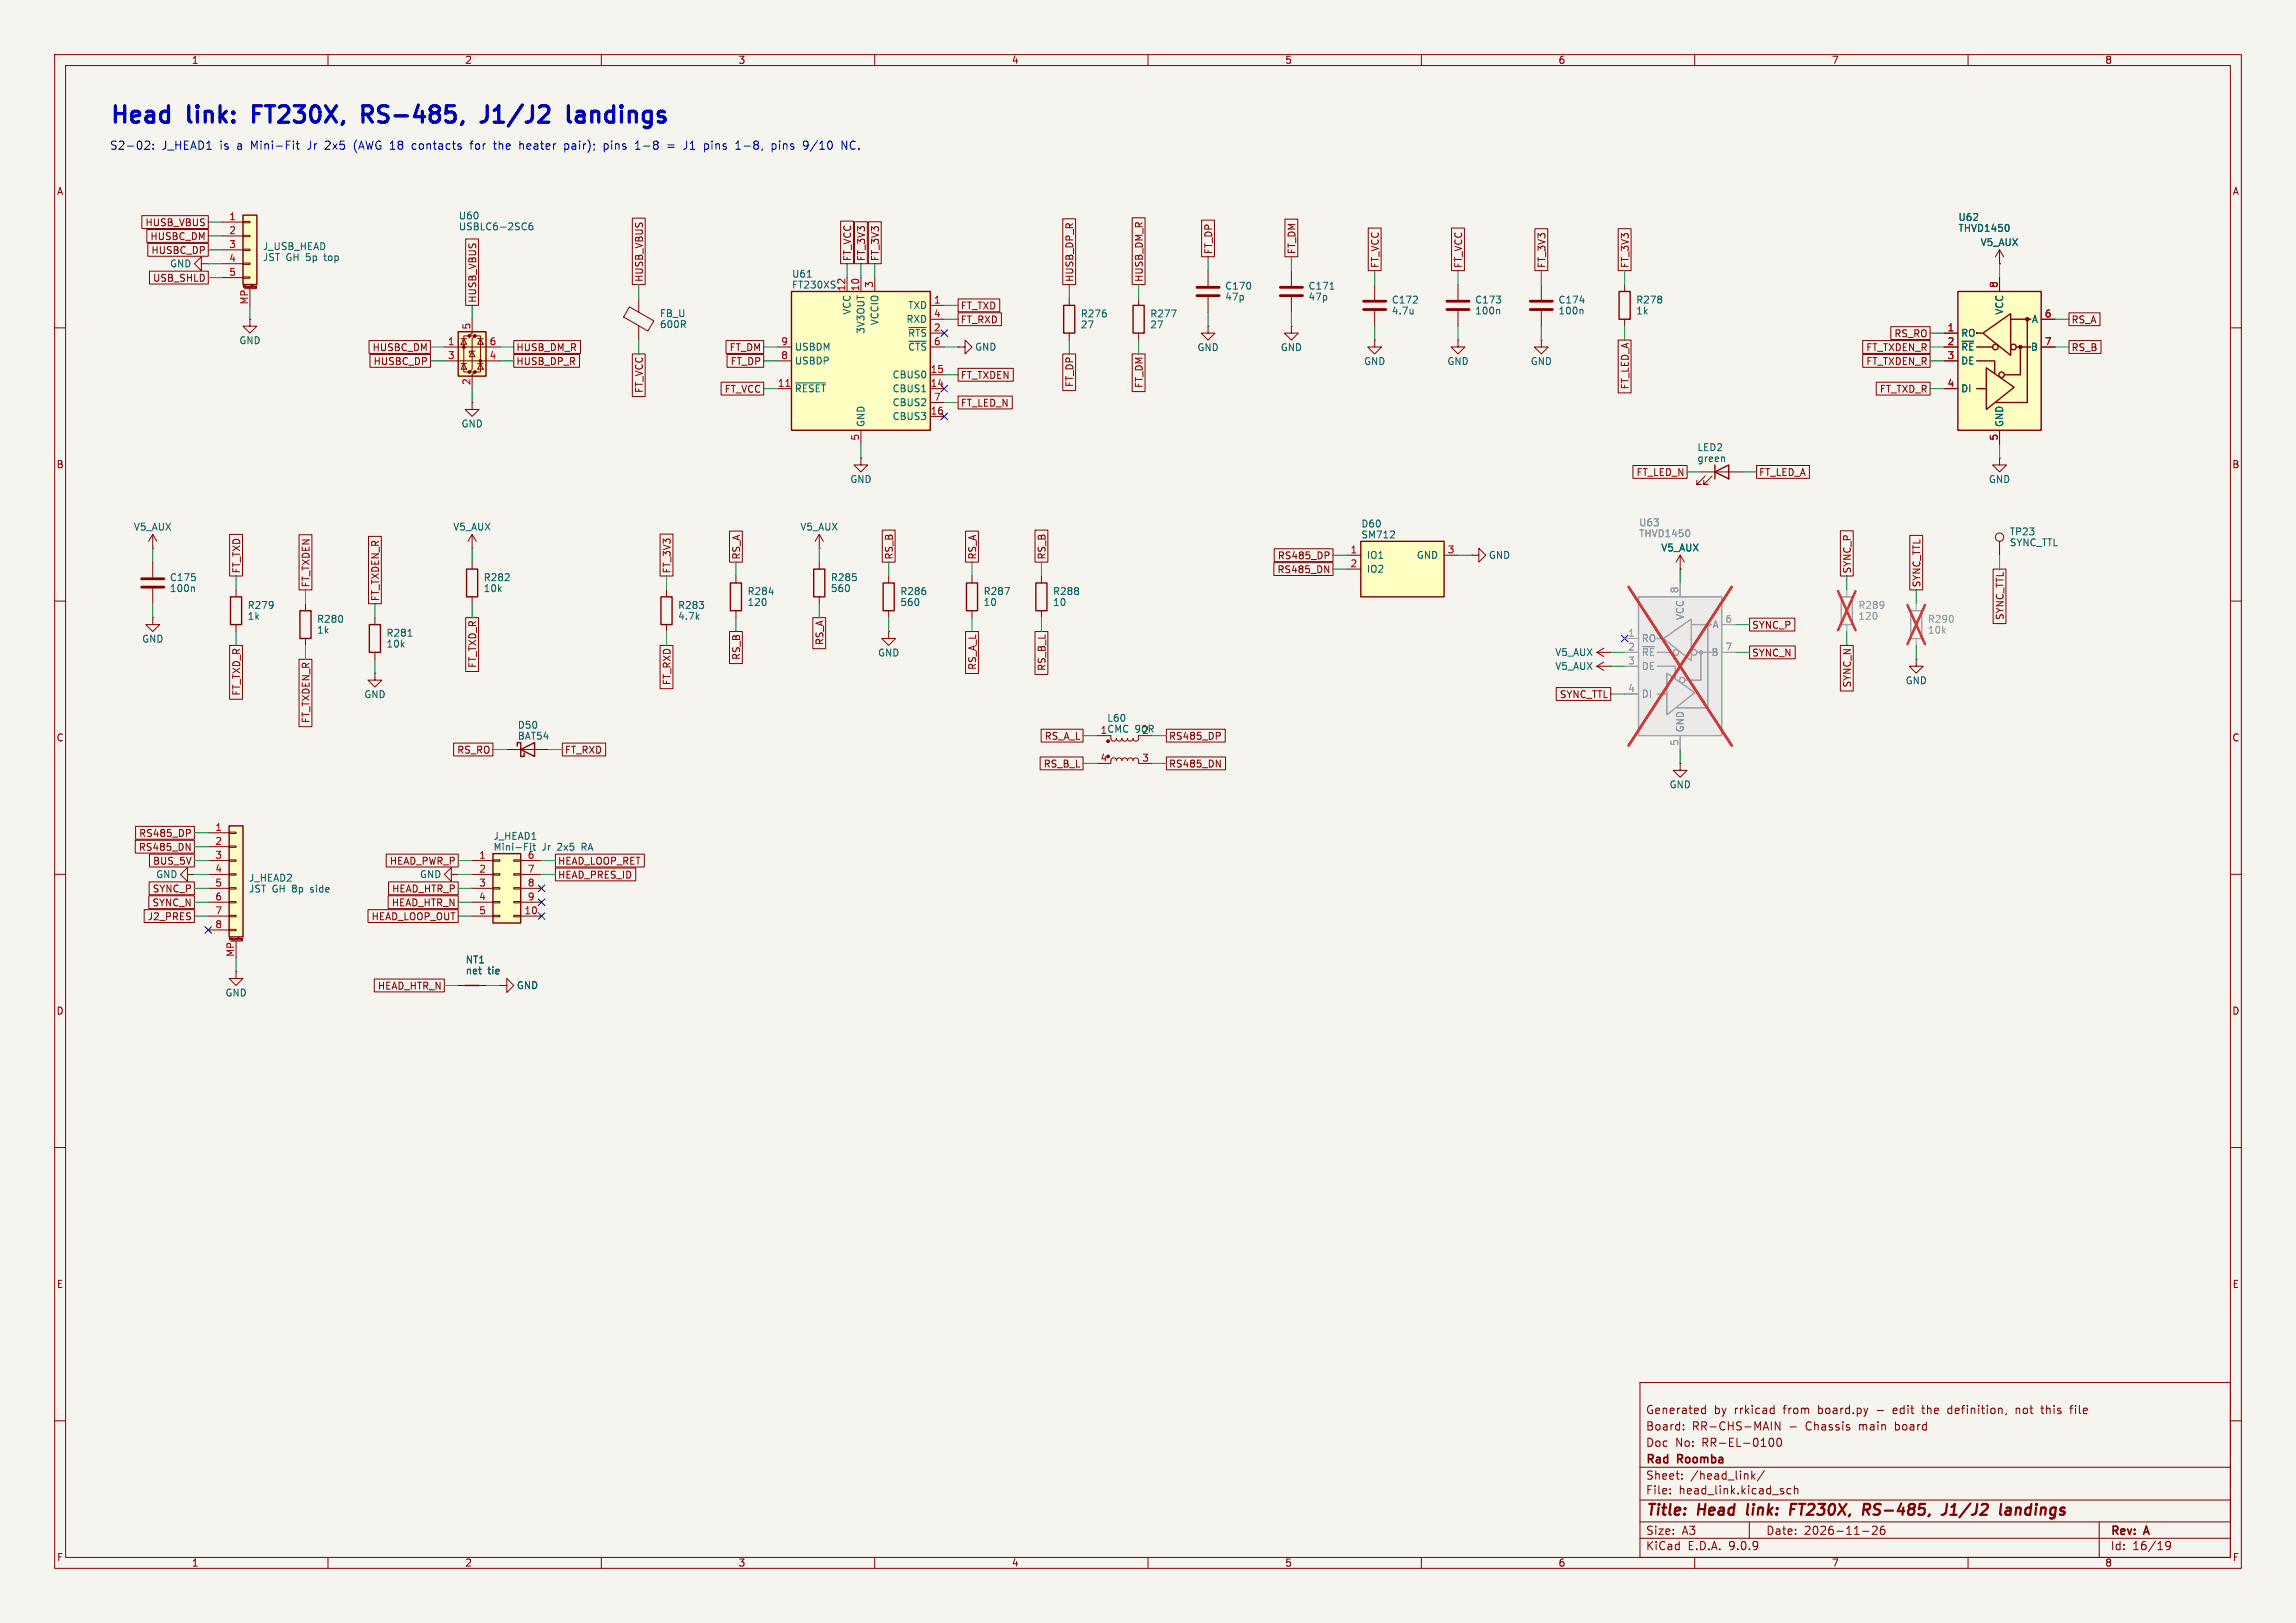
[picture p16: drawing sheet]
<svg xmlns="http://www.w3.org/2000/svg" width="420mm" height="297mm" viewBox="0 0 420 297" stroke-linecap="round" stroke-linejoin="round" font-family="sans-serif">
<defs><g id="words">
<g font-size="4.2" fill="#0000c2">
<text x="20" y="22.8">Head</text>
<text x="34.6" y="22.8">link:</text>
<text x="47.7" y="22.8">FT230X,</text>
<text x="68.9" y="22.8">RS-485,</text>
<text x="91.9" y="22.8">J1/J2</text>
<text x="108.9" y="22.8">landings</text>
</g>
<g font-size="2.8" fill="#840000">
<text x="301" y="277.9">Title:</text>
<text x="310.6" y="277.9">Head</text>
<text x="320.4" y="277.9">link:</text>
<text x="329.1" y="277.9">FT230X,</text>
<text x="343.2" y="277.9">RS-485,</text>
<text x="358.6" y="277.9">J1/J2</text>
<text x="369.9" y="277.9">landings</text>
</g>
<g font-size="2.1" fill="#0000c2">
<text x="20" y="27.7">S2-02:</text>
<text x="29.6" y="27.7">J_HEAD1</text>
<text x="40.3" y="27.7">is</text>
<text x="43.5" y="27.7">a</text>
<text x="46.2" y="27.7">Mini-Fit</text>
<text x="56.7" y="27.7">Jr</text>
<text x="60.1" y="27.7">2x5</text>
<text x="65.5" y="27.7">(AWG 18</text>
<text x="76.4" y="27.7">contacts</text>
<text x="87.3" y="27.7">for</text>
<text x="91.7" y="27.7">the</text>
<text x="96.5" y="27.7">heater</text>
<text x="104.9" y="27.7">pair);</text>
<text x="112.3" y="27.7">pins</text>
<text x="118.2" y="27.7">1-8</text>
<text x="124.2" y="27.7">=</text>
<text x="127.4" y="27.7">J1</text>
<text x="131.3" y="27.7">pins</text>
<text x="137.2" y="27.7">1-8,</text>
<text x="143.9" y="27.7">pins</text>
<text x="149.9" y="27.7">9/10</text>
<text x="157" y="27.7">NC.</text>
</g>
<g font-size="2.1" fill="#840000">
<text x="301" y="262">Board:</text>
<text x="301" y="259">Generated</text>
<text x="309.5" y="262">RR-CHS-MAIN</text>
<text x="313.5" y="259">by</text>
<text x="317.3" y="259">rrkicad</text>
<text x="326.4" y="259">from</text>
<text x="327.3" y="262">-</text>
<text x="330.5" y="262">Chassis</text>
<text x="332.8" y="259">board.py</text>
<text x="340.3" y="262">main</text>
<text x="346.9" y="259">edit</text>
<text x="347.1" y="262">board</text>
<text x="352.4" y="259">the</text>
<text x="357.2" y="259">definition,</text>
<text x="369.8" y="259">not</text>
<text x="374.6" y="259">this</text>
<text x="380.1" y="259">file</text>
<text x="301" y="268.2">Rad</text>
<text x="301" y="265">Doc</text>
<text x="306.4" y="265">No:</text>
<text x="306.9" y="268.2">Roomba</text>
<text x="311.4" y="265">RR-EL-0100</text>
<text x="301" y="273.7">File:</text>
<text x="301" y="271">Sheet:</text>
<text x="307.1" y="273.7">head_link.kicad_sch</text>
<text x="309.2" y="271">/head_link/</text>
<text x="301" y="281.1">Size:</text>
<text x="307.6" y="281.1">A3</text>
<text x="323" y="281.1">Date:</text>
<text x="330" y="281.1">2026-11-26</text>
<text x="386" y="281.3">Rev:</text>
<text x="392.4" y="281.3">A</text>
<text x="301" y="283.9">KiCad</text>
<text x="308.7" y="283.9">E.D.A.</text>
<text x="316.3" y="283.9">9.0.9</text>
<text x="386" y="283.9">Id:</text>
<text x="390.1" y="283.9">16/19</text>
</g>
<g font-size="1.8" fill="#840000">
<text x="35" y="11.9">1</text>
<text x="85" y="11.9">2</text>
<text x="135" y="11.9">3</text>
<text x="185" y="11.9">4</text>
<text x="235" y="11.9">5</text>
<text x="285" y="11.9">6</text>
<text x="335" y="11.9">7</text>
<text x="385" y="11.9">8</text>
<text x="10.3" y="35.9">A</text>
<text x="408.3" y="35.9">A</text>
<text x="26.5" y="41.6">HUSB_VBUS</text>
<text x="27.4" y="44.1">HUSBC_DM</text>
<text x="27.6" y="46.7">HUSBC_DP</text>
<text x="155.9" y="47.9" transform="rotate(-90 155.9 47.9)">FT_VCC</text>
<text x="158.4" y="47.9" transform="rotate(-90 158.4 47.9)">FT_3V3</text>
<text x="161" y="47.9" transform="rotate(-90 161 47.9)">FT_3V3</text>
<text x="221.9" y="46.6" transform="rotate(-90 221.9 46.6)">FT_DP</text>
<text x="237.2" y="46.6" transform="rotate(-90 237.2 46.6)">FT_DM</text>
<text x="27.9" y="51.8">USB_SHLD</text>
<text x="117.8" y="51.7" transform="rotate(-90 117.8 51.7)">HUSB_VBUS</text>
<text x="196.5" y="51.7" transform="rotate(-90 196.5 51.7)">HUSB_DP_R</text>
<text x="209.2" y="51.7" transform="rotate(-90 209.2 51.7)">HUSB_DM_R</text>
<text x="252.4" y="49.1" transform="rotate(-90 252.4 49.1)">FT_VCC</text>
<text x="267.7" y="49.1" transform="rotate(-90 267.7 49.1)">FT_VCC</text>
<text x="282.9" y="49.1" transform="rotate(-90 282.9 49.1)">FT_3V3</text>
<text x="298.1" y="49.1" transform="rotate(-90 298.1 49.1)">FT_3V3</text>
<text x="87.3" y="55.5" transform="rotate(-90 87.3 55.5)">HUSB_VBUS</text>
<text x="175.6" y="59.4">FT_RXD</text>
<text x="175.6" y="56.8">FT_TXD</text>
<text x="378.8" y="59.4">RS_A</text>
<text x="68.1" y="64.5">HUSBC_DM</text>
<text x="94.4" y="64.5">HUSB_DM_R</text>
<text x="133.4" y="64.5">FT_DM</text>
<text x="341.3" y="64.5">FT_TXDEN_R</text>
<text x="346.4" y="61.9">RS_RO</text>
<text x="378.8" y="64.5">RS_B</text>
<text x="68.2" y="67">HUSBC_DP</text>
<text x="94.4" y="67">HUSB_DP_R</text>
<text x="133.6" y="67">FT_DP</text>
<text x="175.6" y="69.5">FT_TXDEN</text>
<text x="196.5" y="70.9" transform="rotate(-90 196.5 70.9)">FT_DP</text>
<text x="209.2" y="71.1" transform="rotate(-90 209.2 71.1)">FT_DM</text>
<text x="298.1" y="71.3" transform="rotate(-90 298.1 71.3)">FT_LED_A</text>
<text x="341.3" y="67">FT_TXDEN_R</text>
<text x="117.8" y="72" transform="rotate(-90 117.8 72)">FT_VCC</text>
<text x="132.5" y="72.1">FT_VCC</text>
<text x="175.6" y="74.6">FT_LED_N</text>
<text x="343.8" y="72.1">FT_TXD_R</text>
<text x="10.3" y="85.9">B</text>
<text x="299.3" y="87.3">FT_LED_N</text>
<text x="321.7" y="87.3">FT_LED_A</text>
<text x="408.2" y="85.9">B</text>
<text x="44.1" y="105" transform="rotate(-90 44.1 105)">FT_TXD</text>
<text x="56.8" y="107.6" transform="rotate(-90 56.8 107.6)">FT_TXDEN</text>
<text x="122.9" y="105" transform="rotate(-90 122.9 105)">FT_3V3</text>
<text x="135.6" y="102.5" transform="rotate(-90 135.6 102.5)">RS_A</text>
<text x="163.5" y="102.5" transform="rotate(-90 163.5 102.5)">RS_B</text>
<text x="178.8" y="102.5" transform="rotate(-90 178.8 102.5)">RS_A</text>
<text x="191.5" y="102.5" transform="rotate(-90 191.5 102.5)">RS_B</text>
<text x="233.6" y="105.1">RS485_DN</text>
<text x="233.6" y="102.6">RS485_DP</text>
<text x="338.8" y="105" transform="rotate(-90 338.8 105)">SYNC_P</text>
<text x="351.5" y="107.6" transform="rotate(-90 351.5 107.6)">SYNC_TTL</text>
<text x="69.5" y="110.1" transform="rotate(-90 69.5 110.1)">FT_TXDEN_R</text>
<text x="366.7" y="113.6" transform="rotate(-90 366.7 113.6)">SYNC_TTL</text>
<text x="150.8" y="118.1" transform="rotate(-90 150.8 118.1)">RS_A</text>
<text x="320.4" y="115.3">SYNC_P</text>
<text x="87.3" y="122.3" transform="rotate(-90 87.3 122.3)">FT_TXD_R</text>
<text x="122.9" y="125.5" transform="rotate(-90 122.9 125.5)">FT_RXD</text>
<text x="135.6" y="120.9" transform="rotate(-90 135.6 120.9)">RS_B</text>
<text x="178.8" y="122.7" transform="rotate(-90 178.8 122.7)">RS_A_L</text>
<text x="191.5" y="122.9" transform="rotate(-90 191.5 122.9)">RS_B_L</text>
<text x="320.4" y="120.3">SYNC_N</text>
<text x="338.8" y="125.9" transform="rotate(-90 338.8 125.9)">SYNC_N</text>
<text x="44.1" y="127.4" transform="rotate(-90 44.1 127.4)">FT_TXD_R</text>
<text x="285.2" y="128">SYNC_TTL</text>
<text x="10.3" y="135.9">C</text>
<text x="56.8" y="132.4" transform="rotate(-90 56.8 132.4)">FT_TXDEN_R</text>
<text x="191" y="135.6">RS_A_L</text>
<text x="213.7" y="135.6">RS485_DP</text>
<text x="408.2" y="135.9">C</text>
<text x="83.5" y="138.1">RS_RO</text>
<text x="103.3" y="138.1">FT_RXD</text>
<text x="190.8" y="140.7">RS_B_L</text>
<text x="213.7" y="140.7">RS485_DN</text>
<text x="25.3" y="155.9">RS485_DN</text>
<text x="25.4" y="153.4">RS485_DP</text>
<text x="27.9" y="158.4">BUS_5V</text>
<text x="71.2" y="158.4">HEAD_PWR_P</text>
<text x="102" y="158.4">HEAD_LOOP_RET</text>
<text x="102" y="161">HEAD_PRES_ID</text>
<text x="27.8" y="166.1">SYNC_N</text>
<text x="27.8" y="163.5">SYNC_P</text>
<text x="71.6" y="166.1">HEAD_HTR_N</text>
<text x="71.6" y="163.5">HEAD_HTR_P</text>
<text x="26.9" y="168.6">J2_PRES</text>
<text x="67.9" y="168.6">HEAD_LOOP_OUT</text>
<text x="10.3" y="185.9">D</text>
<text x="69" y="181.3">HEAD_HTR_N</text>
<text x="408.2" y="185.9">D</text>
<text x="10.3" y="235.9">E</text>
<text x="408.3" y="235.9">E</text>
<text x="10.3" y="285.9">F</text>
<text x="35" y="286.9">1</text>
<text x="85" y="286.9">2</text>
<text x="135" y="286.9">3</text>
<text x="185" y="286.9">4</text>
<text x="235" y="286.9">5</text>
<text x="285" y="286.9">6</text>
<text x="335" y="286.9">7</text>
<text x="385" y="286.9">8</text>
<text x="408.3" y="285.9">F</text>
</g>
<g font-size="1.8" fill="#a90000">
<text x="41.8" y="40.4">1</text>
<text x="41.8" y="42.9">2</text>
<text x="41.8" y="45.5">3</text>
<text x="41.8" y="48">4</text>
<text x="41.8" y="50.5">5</text>
<text x="154.7" y="53.4" transform="rotate(-90 154.7 53.4)">12</text>
<text x="157.2" y="53.4" transform="rotate(-90 157.2 53.4)">10</text>
<text x="159.8" y="52.8" transform="rotate(-90 159.8 52.8)">3</text>
<text x="365.5" y="52.8" transform="rotate(-90 365.5 52.8)">8</text>
<text x="45.5" y="55.8" transform="rotate(-90 45.5 55.8)">MP</text>
<text x="170.7" y="55.6">1</text>
<text x="170.7" y="58.2">4</text>
<text x="373.9" y="58.2">6</text>
<text x="81.8" y="63.2">1</text>
<text x="81.8" y="65.8">3</text>
<text x="86.1" y="60.4" transform="rotate(-90 86.1 60.4)">5</text>
<text x="89.5" y="63.2">6</text>
<text x="89.5" y="65.8">4</text>
<text x="142.8" y="63.2">9</text>
<text x="142.8" y="65.8">8</text>
<text x="170.7" y="60.7">2</text>
<text x="170.7" y="63.2">6</text>
<text x="356.2" y="60.7">1</text>
<text x="356.2" y="63.2">2</text>
<text x="356.2" y="65.8">3</text>
<text x="373.9" y="63.2">7</text>
<text x="86.1" y="70.6" transform="rotate(-90 86.1 70.6)">2</text>
<text x="142.2" y="70.9">11</text>
<text x="170.1" y="68.3">15</text>
<text x="170.1" y="70.9">14</text>
<text x="356.2" y="70.9">4</text>
<text x="170.1" y="75.9">16</text>
<text x="170.7" y="73.4">7</text>
<text x="157.2" y="80.7" transform="rotate(-90 157.2 80.7)">5</text>
<text x="365.5" y="80.7" transform="rotate(-90 365.5 80.7)">5</text>
<text x="246.9" y="101.3">1</text>
<text x="264.7" y="101.3">3</text>
<text x="246.9" y="103.9">2</text>
<text x="201.2" y="139.4">4</text>
<text x="208.8" y="139.4">3</text>
<text x="39.3" y="152.1">1</text>
<text x="39.3" y="154.7">2</text>
<text x="39.3" y="157.2">3</text>
<text x="39.3" y="159.8">4</text>
<text x="87.6" y="157.2">1</text>
<text x="87.6" y="159.8">2</text>
<text x="96.4" y="159.8">7</text>
<text x="39.3" y="162.3">5</text>
<text x="39.3" y="164.8">6</text>
<text x="39.3" y="167.4">7</text>
<text x="87.6" y="162.3">3</text>
<text x="87.6" y="164.8">4</text>
<text x="87.6" y="167.4">5</text>
<text x="95.8" y="167.4">10</text>
<text x="96.4" y="162.3">8</text>
<text x="96.4" y="164.8">9</text>
<text x="39.3" y="169.9">8</text>
<text x="42.9" y="175.2" transform="rotate(-90 42.9 175.2)">MP</text>
</g>
<g font-size="1.8" fill="#006464">
<text x="83.8" y="40.3">U60</text>
<text x="358.1" y="40.6">U62</text>
<text x="48" y="46">J_USB_HEAD</text>
<text x="48" y="48">JST GH 5p</text>
<text x="59.6" y="48">top</text>
<text x="83.8" y="42.3">USBLC6-2SC6</text>
<text x="358.1" y="42.6">THVD1450</text>
<text x="362.2" y="45.2">V5_AUX</text>
<text x="31" y="49.1">GND</text>
<text x="144.8" y="51">U61</text>
<text x="144.8" y="53">FT230XS</text>
<text x="224" y="53.2">C170</text>
<text x="239.3" y="53.2">C171</text>
<text x="120.6" y="58.2">FB_U</text>
<text x="155.8" y="57.7" transform="rotate(-90 155.8 57.7)">VCC</text>
<text x="160.9" y="59.6" transform="rotate(-90 160.9 59.6)">VCCIO</text>
<text x="165.7" y="59.3">RXD</text>
<text x="166" y="56.7">TXD</text>
<text x="197.6" y="58.3">R276</text>
<text x="210.3" y="58.3">R277</text>
<text x="224" y="55.2">47p</text>
<text x="239.3" y="55.2">47p</text>
<text x="254.5" y="55.7">C172</text>
<text x="254.5" y="57.7">4.7u</text>
<text x="269.7" y="55.7">C173</text>
<text x="269.7" y="57.7">100n</text>
<text x="285" y="55.7">C174</text>
<text x="285" y="57.7">100n</text>
<text x="299.2" y="55.7">R278</text>
<text x="299.2" y="57.7">1k</text>
<text x="366.6" y="57.7" transform="rotate(-90 366.6 57.7)">VCC</text>
<text x="371.6" y="59.3">A</text>
<text x="43.7" y="63.2">GND</text>
<text x="120.6" y="60.2">600R</text>
<text x="145.3" y="64.4">USBDM</text>
<text x="158.3" y="61.2" transform="rotate(-90 158.3 61.2)">3V3OUT</text>
<text x="166" y="61.8">~{RTS}</text>
<text x="166" y="64.4">~{CTS}</text>
<text x="178.3" y="64.4">GND</text>
<text x="197.6" y="60.3">27</text>
<text x="210.3" y="60.3">27</text>
<text x="218.9" y="64.5">GND</text>
<text x="234.2" y="64.5">GND</text>
<text x="358.6" y="61.8">RO</text>
<text x="358.6" y="64.4">~{RE}</text>
<text x="371.4" y="64.4">B</text>
<text x="145.3" y="66.9">USBDP</text>
<text x="145.3" y="72">~{RESET}</text>
<text x="163.2" y="69.4">CBUS0</text>
<text x="163.2" y="72">CBUS1</text>
<text x="249.4" y="67">GND</text>
<text x="264.7" y="67">GND</text>
<text x="279.9" y="67">GND</text>
<text x="358.6" y="66.9">DE</text>
<text x="358.6" y="72">DI</text>
<text x="163.2" y="74.5">CBUS2</text>
<text x="163.2" y="77.1">CBUS3</text>
<text x="84.3" y="78.4">GND</text>
<text x="158.3" y="78.2" transform="rotate(-90 158.3 78.2)">GND</text>
<text x="310.4" y="82.8">LED2</text>
<text x="366.6" y="78.2" transform="rotate(-90 366.6 78.2)">GND</text>
<text x="155.4" y="88.6">GND</text>
<text x="310.4" y="84.8">green</text>
<text x="363.7" y="88.6">GND</text>
<text x="24.4" y="97.3">V5_AUX</text>
<text x="82.8" y="97.3">V5_AUX</text>
<text x="146.3" y="97.3">V5_AUX</text>
<text x="248.9" y="96.7">D60</text>
<text x="248.9" y="98.7">SM712</text>
<text x="303.8" y="101.1">V5_AUX</text>
<text x="367.5" y="100.2">SYNC_TTL</text>
<text x="367.5" y="98.2">TP23</text>
<text x="31" y="106.5">C175</text>
<text x="88.4" y="106.5">R282</text>
<text x="151.9" y="106.5">R285</text>
<text x="249.9" y="102.5">IO1</text>
<text x="249.9" y="105">IO2</text>
<text x="259.1" y="102.5">GND</text>
<text x="272.3" y="102.5">GND</text>
<text x="31" y="108.5">100n</text>
<text x="45.2" y="111.6">R279</text>
<text x="45.2" y="113.6">1k</text>
<text x="88.4" y="108.5">10k</text>
<text x="123.9" y="111.6">R283</text>
<text x="123.9" y="113.6">4.7k</text>
<text x="136.6" y="109.1">R284</text>
<text x="136.6" y="111.1">120</text>
<text x="151.9" y="108.5">560</text>
<text x="164.6" y="109.1">R286</text>
<text x="164.6" y="111.1">560</text>
<text x="179.8" y="109.1">R287</text>
<text x="179.8" y="111.1">10</text>
<text x="192.5" y="109.1">R288</text>
<text x="192.5" y="111.1">10</text>
<text x="25.9" y="117.8">GND</text>
<text x="57.9" y="114.2">R280</text>
<text x="57.9" y="116.2">1k</text>
<text x="70.6" y="116.7">R281</text>
<text x="70.6" y="118.7">10k</text>
<text x="160.5" y="120.3">GND</text>
<text x="284.4" y="120.2">V5_AUX</text>
<text x="284.4" y="122.8">V5_AUX</text>
<text x="348.5" y="125.4">GND</text>
<text x="66.5" y="128">GND</text>
<text x="94.6" y="133.6">D50</text>
<text x="94.6" y="135.6">BAT54</text>
<text x="201.2" y="134.4">1CMC 90R</text>
<text x="202.4" y="132.3">L60</text>
<text x="208.8" y="134.4">2</text>
<text x="305.3" y="144.5">GND</text>
<text x="90.2" y="153.9">J_HEAD1</text>
<text x="90.2" y="155.9">Mini-Fit</text>
<text x="99.2" y="155.9">Jr</text>
<text x="102.1" y="155.9">2x5</text>
<text x="106.7" y="155.9">RA</text>
<text x="28.5" y="160.9">GND</text>
<text x="45.5" y="161.5">J_HEAD2</text>
<text x="76.7" y="160.9">GND</text>
<text x="96.4" y="157.2">6</text>
<text x="45.5" y="163.5">JST GH 8p</text>
<text x="57.1" y="163.5">side</text>
<text x="85.1" y="176.5">NT1</text>
<text x="85.1" y="178.5">net</text>
<text x="89.2" y="178.5">tie</text>
<text x="41.1" y="182.6">GND</text>
<text x="94.5" y="181.2">GND</text>
</g>
<g font-size="1.8" fill="#939391">
<text x="299.7" y="96.5">U63</text>
<text x="299.7" y="98.5">THVD1450</text>
<text x="308.2" y="113.6" transform="rotate(-90 308.2 113.6)">VCC</text>
<text x="339.8" y="111.6">R289</text>
<text x="339.8" y="113.6">120</text>
<text x="300.2" y="117.7">RO</text>
<text x="313.2" y="115.2">A</text>
<text x="352.5" y="114.2">R290</text>
<text x="352.5" y="116.2">10k</text>
<text x="300.2" y="120.2">~{RE}</text>
<text x="300.2" y="122.8">DE</text>
<text x="313" y="120.2">B</text>
<text x="300.2" y="127.9">DI</text>
<text x="308.2" y="134.1" transform="rotate(-90 308.2 134.1)">GND</text>
</g>
<g font-size="1.8" fill="#a5a4a2">
<text x="307.1" y="108.7" transform="rotate(-90 307.1 108.7)">8</text>
<text x="297.7" y="116.6">1</text>
<text x="297.7" y="119.1">2</text>
<text x="315.5" y="114">6</text>
<text x="315.5" y="119.1">7</text>
<text x="297.7" y="121.7">3</text>
<text x="297.7" y="126.7">4</text>
<text x="307.1" y="136.6" transform="rotate(-90 307.1 136.6)">5</text>
</g>
<g font-size=".5" fill="#840000">
<text x="44.3" y="52.8">Mounting</text>
<text x="41.8" y="172.2">Mounting</text>
</g>
</g></defs>
<path d="M0 0h420v297h-420z" fill="#f5f4ef" stroke="#f5f4ef" stroke-width=".18"/>
<g fill="none" stroke="#840000" stroke-width=".18">
<path d="M10 10h400v277h-400zM12 12h396v273h-396zM60 10v2M110 10v2M160 10v2M210 10v2M260 10v2M310 10v2M360 10v2M195.6 54.6v1.3M208.3 54.6v1.3M221 59.7v1.3h1.2l-1.2 1.2-1.3-1.2h1.3"/>
<path d="M221 59.7h.1M221 49.5v2.8M221 54.4v2.8M236.2 59.7v1.3h1.3l-1.3 1.2-1.3-1.2h1.3M236.2 59.7h.1M251.5 52.1v2.8M251.5 56.9v2.8M297.2 52.1v1.2M297.2 58.4v1.3M10 60h2M195.6 61v1.2M208.3 61v1.2"/>
<path d="M408 60h2M10 110h2M27.9 102.9v2.8M27.9 107.7v2.8M269.2 101.6h1.3v-1.3l1.3 1.3-1.3 1.3v-1.3M269.2 101.6h.1M408 110h2M10 160h2M408 160h2M10 210h2M408 210h2M300 253h108v32h-108z"/>
<path d="M311.4 258.6h.5M311.4 257.8h.5M311.9 257.2v1.5M324.1 257.7l.4 .1M324.5 258.6l-.4 .1M324.5 257.2v1.5M343.4 258.1h1.1M351.5 257.7h.6M356.6 257.7l-.3 .3v.4l.3 .3M367 258.6l-.1 .3M368.8 257.7v1M369.2 257.7l-.4 .1"/>
<path d="M373.3 257.7h.6M373.5 257.2v1.3l.4 .2M378.6 257.7h.6M379.2 257.2l-.4 .2v1.3M10 260h2M300 278.5h108M300 274.5h108M300 268.5h108M305.5 273.2v.2M305.5 272.5v.1M307.7 270.5v.2M307.7 269.8v.1"/>
<path d="M307.9 261.5v.2M307.9 260.8v.1M320 278.5v3M320.4 269.2v1.5M320.6 270.1l.4 .6M321 269.7l-.6 .6M322.7 269.1l-1.3 1.9M323.6 263.8l.1-.5 .2-.1a.8 .8 0 0 1 .6 .7 .8 .8 0 0 1-.6 .8l-.2-.2-.1-.4M325.2 263.3l.2-.1a.8 .8 0 0 1 .5 .7 .8 .8 0 0 1-.5 .8l-.2-.2-.2-.4zM325.6 260.2v1.5l-.9-1.5v1.5M327.6 272.5l-.4-.1-.3 .3v.4l.1 .2h.6M328.2 272.5l.2-.1 .4 .1 .1 .9"/>
<path d="M328.2 271.9v1.5M342.7 279.3l-.2 .1M343.1 279.3l.3 .3-.1 .3-.9 .9h1M344.4 279.3l-.2 .1a1.01 1.01 0 0 0 0 1.4l.5-.2 .1-.5-.3-.2h-.4l-.2 .2M384 278.5v6.5M408 260h2M60 285v2M110 285v2M160 285v2M210 285v2M260 285v2M300 281.5h108"/>
<path d="M310 285v2M340.7 280.2h1.2M360 285v2M397 282.7l-.3 .3h-.3l-.2-.3 .1-.5 .4-.1 .2 .1a.99 .99 0 0 1-.3 1.4h-.3"/>
</g>
<path d="M319.8 275.2l-.2 1.9M327.6 276.2h.6M328.6 275.2h-.9l-.3 2M340.9 276.3h.7a.55 .55 0 0 0 .5-.5 .55 .55 0 0 0-.3-.6h-.8l-.2 2M341.4 276.3l.5 .9M356.2 275.2l-.2 1.4a.74 .74 0 0 1-.9 .6M356.8 277.2h1.1M356.9 275.8l.7-.6-.3 2M367 276l.2-.1 .6 .1-.1 1.2M367.8 276.3l-.7 .1a.4 .4 0 0 0-.3 .4 .4 .4 0 0 0 .2 .4l.7-.1M368.8 275.9l-.1 1.3M369.1 275.9l-.3 .2" fill="none" stroke="#840000" stroke-width=".4"/>
<path d="M218.9 52.6h4.1M218.9 54.1h4.1M249.4 55.1h4.1M249.4 56.6h4.1M25.9 105.9h4.1M25.9 107.4h4.1" fill="none" stroke="#840000" stroke-width=".51"/>
<path d="M214.3 56.7h.8l-.5 1.3M258.5 56.6v.9M258.5 57.3l-.1 .1M35.4 107.4l.2 .2v.7" fill="none" stroke="#006464" stroke-width=".18"/>
<path d="M194.6 55.9h2v5.1h-2zM207.3 55.9h2v5.1h-2zM296.2 53.3h2v5.1h-2z" fill="none" stroke="#840000" stroke-width=".25"/>
<path d="M248.9 99.1h15.3v10.1h-15.3z" fill="#ffffc2"/>
<path d="M248.9 99.1h15.3v10.1h-15.3zM42.2 109.2h2v5.1h-2zM54.9 111.8h2v5h-2zM67.6 114.3h2v5.1h-2zM85.1 180.3h2.5" fill="none" stroke="#840000" stroke-width=".25"/>
<g fill="none" stroke="#840000" stroke-width=".18">
<path d="M45.7 58.4v1.3h1.3l-1.3 1.3-1.3-1.3h1.3M45.7 58.4h.1M236.2 49.5v2.8M236.2 54.4v2.8M27.9 113v1.3h1.3l-1.3 1.3-1.2-1.3h1.2M27.9 113h.1M43.2 108v1.2M43.2 114.3v1.3M55.9 110.5v1.3M55.9 116.8v1.3M68.6 113v1.3M68.6 119.4v1.3"/>
<path d="M246.4 101.6h2.5M246.4 104.1h2.5M264.2 101.6h2.5M68.6 123.2v1.3h1.2l-1.2 1.2-1.3-1.2h1.3M68.6 123.2h.1M34.3 160v-1.2l-1.3 1.2 1.3 1.3v-1.3h1.3M35.6 160h.1M82.5 160v-1.2l-1.2 1.2 1.2 1.3v-1.3h1.3M83.8 160h.1M83.8 180.3h5.1M91.4 180.3h1.3v-1.2l1.3 1.2-1.3 1.3v-1.3M91.4 180.3h.1"/>
</g>
<path d="M243.3 52.9h.7M254.3 98.4h.8M255 97.3v.4M74.6 116.4h.8" fill="none" stroke="#006464" stroke-width=".18"/>
<path d="M234.2 52.6h4.1M234.2 54.1h4.1" fill="none" stroke="#840000" stroke-width=".51"/>
<path d="M41.9 151.1h2.5v20.4h-2.5z" fill="#ffffc2"/>
<path d="M41.9 151.1h2.5v20.4h-2.5z" fill="none" stroke="#840000" stroke-width=".25"/>
<g fill="none" stroke="#840000" stroke-width=".18">
<path d="M38.1 152.4h3.8M38.1 154.9h3.8M38.1 157.5h3.8M41.9 152.3h1.3v.2h-1.3zM41.9 154.8h1.3v.3h-1.3zM41.9 157.4h1.3v.2h-1.3zM41.9 159.9h1.3v.2h-1.3zM38.1 160h3.8M38.1 162.6h3.8M38.1 165.1h3.8M38.1 167.6h3.8M38.1 170.2h3.8"/>
<path d="M41.9 162.4h1.3v.3h-1.3zM41.9 165h1.3v.2h-1.3zM41.9 167.5h1.3v.3h-1.3zM41.9 170.1h1.3v.2h-1.3zM42.2 172.2h2M43.2 177.8v1.3h1.2l-1.2 1.2-1.3-1.2h1.3M43.2 177.8h.1M43.2 172.2v3.1M44.2 172.1h.1M44.2 171.8v.2h.2M44.2 171.8l.2-.1-.1 .4M44.2 171.8h.1"/>
<path d="M44.3 172.1h.1"/>
</g>
<path d="M90.2 156.2h5v12.7h-5z" fill="#ffffc2"/>
<path d="M85.3 104.1h2.1v5.1h-2.1zM120.9 109.2h2v5.1h-2zM133.6 106.7h2v5.1h-2zM148.8 104.1h2.1v5.1h-2.1zM94.6 136.5v-.6h.6v2.5h.7v-.6M95.2 137.2l2.6-1.3v2.5zM90.2 156.2h5v12.7h-5z" fill="none" stroke="#840000" stroke-width=".25"/>
<g fill="none" stroke="#840000" stroke-width=".18">
<path d="M365.8 83.8v1.3h1.2l-1.2 1.3-1.3-1.3h1.3M365.8 83.8h.1M365.8 99.1v2.5M86.4 102.9v1.2M86.4 109.2v1.3M121.9 108v1.2M121.9 114.3v1.3M134.6 105.4v1.3M134.6 111.8v1.2M149.9 102.9v1.2M149.9 109.2v1.3M92.7 137.2h7.6"/>
<path d="M86.4 157.5h3.8M90.2 157.4h1.2v.2h-1.2zM90.2 159.9h1.2v.2h-1.2zM94 157.4h1.2v.2h-1.2zM94 159.9h1.2v.2h-1.2zM95.2 157.5h3.9M86.4 160h3.8M86.4 162.6h3.8M86.4 165.1h3.8M86.4 167.6h3.8M90.2 162.4h1.2v.3h-1.2zM90.2 165h1.2v.2h-1.2z"/>
<path d="M90.2 167.5h1.2v.3h-1.2zM94 162.4h1.2v.3h-1.2zM94 165h1.2v.2h-1.2zM94 167.5h1.2v.3h-1.2zM95.2 160h3.9M95.2 162.6h3.9M95.2 165.1h3.9M95.2 167.6h3.9"/>
<circle cx="365.8" cy="98.3" r=".76"/>
</g>
<path d="M140.7 108.4h.8M97.1 154.7v.9M97.5 154.7h.5M97.7 154.3v1.1" fill="none" stroke="#006464" stroke-width=".18"/>
<path d="M358.1 53.3h15.3v25.4h-15.3z" fill="#ffffc2"/>
<g fill="none" stroke="#840000" stroke-width=".25">
<path d="M358.1 53.3h15.3v25.4h-15.3zM367.8 58.4h3.7M370.8 58.4v15.3h-5.7M361.6 66h3.3v2.3M361.6 63.5h2.9M361.6 71.1h1.6M361.7 61h-.1h1M362.7 61l5.1-3.6v7.6zM363.3 67.3l5.1 3.6-5.1 4zM368.8 63.5h2.7M369.6 63.5v5.1h-3M161.5 106.7h2.1v5.1h-2.1z"/>
<path d="M176.8 106.7h2v5.1h-2zM189.5 106.7h2v5.1h-2z"/>
<circle cx="365" cy="63.5" r=".51"/>
<circle cx="366.1" cy="68.6" r=".51"/>
<circle cx="368.3" cy="63.5" r=".51"/>
</g>
<g fill="#840000" stroke="#840000" stroke-width=".25">
<circle cx="369.6" cy="63.5" r=".28"/>
<circle cx="370.8" cy="58.4" r=".28"/>
</g>
<g fill="none" stroke="#840000" stroke-width=".18">
<path d="M36.8 48.3v-1.3l-1.2 1.3 1.2 1.2v-1.2h1.3M38.1 48.3h.1M365.8 48.3h.1M365.8 45.7v2.6M365.8 50.8v2.5M365.8 45.7l-.8 1.3M365.8 45.7l.7 1.3M373.4 58.4h2.5M175.3 63.5h1.2v-1.3l1.3 1.3-1.3 1.3v-1.3M175.3 63.5h.1M355.6 61h2.5M355.6 63.5h2.5"/>
<path d="M355.6 66h2.5M355.6 71.1h2.5M365.8 78.7v2.6M373.4 63.5h2.5M157.5 83.8v1.3h1.2l-1.2 1.3-1.3-1.3h1.3M157.5 83.8h.1M162.6 115.6v1.2h1.2l-1.2 1.3-1.3-1.3h1.3M162.6 115.6h.1M162.6 105.4v1.3M162.6 111.8v1.2M177.8 105.4v1.3M177.8 111.8v1.2"/>
<path d="M190.5 105.4v1.3M190.5 111.8v1.2M200.7 134.6h2.5v.7l.5 .3 .4-.1 .1-.4 .1 .4 .3 .1 .5-.1 .1-.4 .2 .4 .3 .1 .4-.1 .1-.4 .1 .3 .3 .2 .4-.1 .3-.4 .1 .4 .5 .1 .3-.3 .1-.7M200.7 139.7h2.5v-.7l.5-.3 .4 .1 .1 .4 .2-.4 .3-.1 .4 .1 .1 .4 .1-.3 .3-.2 .5 .1 .1 .4 .3-.4 .4-.1 .3 .2 .1 .3 .1-.4 .5-.1 .3 .3 .1 .7h2.5M307.3 139.7v1.3h1.3l-1.3 1.2-1.2-1.2h1.2M307.3 139.7h.1M350.5 120.7v1.2h1.3l-1.3 1.3-1.3-1.3h1.3M350.5 120.7h.1"/>
</g>
<path d="M367.4 41.3v.8M183.8 107.5h.8l-.5 1.3" fill="none" stroke="#006464" stroke-width=".18"/>
<path d="M336.8 109.2h2v5.1h-2zM349.5 111.8h2v5h-2z" fill="none" stroke="#9c9b98" stroke-width=".25"/>
<path d="M337.8 108v1.2M337.8 114.3v1.3M350.5 110.5v1.3M350.5 116.8v1.3" fill="none" stroke="#9c9b98" stroke-width=".18"/>
<path d="M336.2 108.2l3.2 7.1M339.4 108.2l-3.2 7.1M348.9 110.7l3.2 7.2M352.1 110.7l-3.2 7.2" fill="none" stroke="#e12e31" stroke-width=".46"/>
<g fill="#840000" stroke="#840000" stroke-width=".18">
<circle cx="202.7" cy="135.6" r=".25"/>
<circle cx="202.7" cy="138.4" r=".25"/>
</g>
<path d="M299.7 109.2h15.3v25.4h-15.3z" fill="#ebeae8"/>
<g fill="none" stroke="#9c9b98" stroke-width=".25">
<path d="M299.7 109.2h15.3v25.4h-15.3zM303.1 119.4h3M303.3 116.8h-.2h1.1M304.3 116.8l5.1-3.5v7.6zM309.4 114.3h3.7M310.4 119.4h2.7M311.1 119.4v5.1h-2.9M312.4 114.3v15.2h-5.7M303.1 121.9h3.4v2.3M303.1 127h1.7M304.9 123.2l5.1 3.5-5.1 4.1z"/>
<circle cx="306.6" cy="119.4" r=".51"/>
<circle cx="309.9" cy="119.4" r=".51"/>
<circle cx="307.7" cy="124.5" r=".51"/>
</g>
<g fill="#9c9b98" stroke="#9c9b98" stroke-width=".25">
<circle cx="311.2" cy="119.4" r=".28"/>
<circle cx="312.4" cy="114.3" r=".28"/>
</g>
<path d="M297.2 116.8h2.5M297.2 119.4h2.5M307.3 106.7v2.5M315 119.4h2.5M315 114.3h2.5M297.2 121.9h2.5M297.2 127h2.5M307.3 134.6v2.6" fill="none" stroke="#9c9b98" stroke-width=".18"/>
<path d="M309 97.2v.8" fill="none" stroke="#939391" stroke-width=".18"/>
<path d="M297.9 107.4l18.9 29M316.8 107.4l-18.9 29" fill="none" stroke="#e12e31" stroke-width=".46"/>
<g fill="none" stroke="#840000" stroke-width=".18">
<path d="M266.7 52.1v2.8M266.7 56.9v2.8M281.9 52.1v2.8M281.9 56.9v2.8M251.5 62.2v1.3h1.2l-1.2 1.3-1.3-1.3h1.3M251.5 62.2h.1M266.7 62.2v1.3h1.3l-1.3 1.3-1.3-1.3h1.3M266.7 62.2h.1M281.9 62.2v1.3h1.3l-1.3 1.3-1.2-1.3h1.2M281.9 62.2h.1M311.1 86.4h7.7M311.9 87.1l-1.5 1.5h.7h-.7v-.7"/>
<path d="M313.2 87.1l-1.5 1.5h.7h-.7v-.7M292.1 119.4l1.3 .7M292.1 119.4h2.5M293.4 118.6l-1.3 .8M294.6 119.4h.1M307.3 104.1h.1M307.3 101.6l-.7 1.3M307.3 101.6l.8 1.3M307.3 101.6v2.5M292.1 121.9l1.3 .8M292.1 121.9h2.5M293.4 121.2l-1.3 .7"/>
<path d="M294.6 121.9h.1"/>
</g>
<path d="M313.7 86.4l2.5-1.3v2.5zM313.7 85.1v2.5" fill="none" stroke="#840000" stroke-width=".25"/>
<path d="M274.1 56.6l.2 .2v.7M289 55h.8M289.4 56.6l.2 .2v.7M315.4 83.7l.1 .8" fill="none" stroke="#006464" stroke-width=".18"/>
<path d="M264.7 55.1h4M264.7 56.6h4M279.9 55.1h4.1M279.9 56.6h4.1" fill="none" stroke="#840000" stroke-width=".51"/>
<path d="M83.8 60.7h5.1v8.1h-5.1z" fill="#ffffc2"/>
<g fill="#840000" stroke="#840000" stroke-width=".18">
<circle cx="84.8" cy="63.5" r=".25"/>
<circle cx="85.9" cy="61.5" r=".25"/>
<circle cx="85.9" cy="68.1" r=".25"/>
<circle cx="86.9" cy="61.5" r=".25"/>
<circle cx="86.9" cy="68.1" r=".25"/>
<circle cx="87.9" cy="66" r=".25"/>
</g>
<g fill="none" stroke="#840000" stroke-width=".18">
<path d="M86.4 58.4v2.6l-.5 .5h1l-.5 .5v5.6l-.5 .5h1l-.5 .5v2.5M81.3 63.5h10.1M81.3 66h10.1M84.3 66.5h1M84.3 62h1M84.8 62l.5 1h-1zM84.8 66.5l.5 1.1h-1zM85.9 61.5h-1.1v6.6h1.1M86.4 64.3l.5 1h-1zM86.9 64.3h-1v.3M86.9 61.5h1v6.6h-1M87.4 66.5h1"/>
<path d="M87.4 62h1M87.9 62l.5 1h-1zM87.9 66.5l.5 1.1h-1zM27.9 97.8l-.7 1.3M27.9 97.8l.8 1.3M27.9 97.8v2.5M149.9 97.8l-.8 1.3M149.9 97.8l.7 1.3M149.9 97.8v2.5M27.9 100.3h.1M149.9 100.3h.1"/>
</g>
<path d="M83.8 60.7h5.1v8.1h-5.1z" fill="none" stroke="#840000" stroke-width=".25"/>
<path d="M97.4 40.8l-.4 .1a.86 .86 0 0 0 0 1.2l.4-.2 .1-.4-.3-.2h-.2l-.2 .2" fill="none" stroke="#006464" stroke-width=".18"/>
<path d="M144.8 53.3h25.4v25.4h-25.4z" fill="#ffffc2"/>
<path d="M144.8 53.3h25.4v25.4h-25.4z" fill="none" stroke="#840000" stroke-width=".25"/>
<g fill="none" stroke="#840000" stroke-width=".18">
<path d="M115.1 56.2l4.5 2.5-1.1 1.9-4.4-2.6zM116.8 54.6v2.6M116.8 59.6v2.6M154.9 50.8v2.5M157.5 50.8v2.5M160 50.8v2.5M170.2 55.9h2.5M170.2 58.4h2.5M86.4 73.7v1.2h1.2l-1.2 1.3-1.3-1.3h1.3M86.4 73.7h.1M142.2 63.5h2.6M142.2 66h2.6"/>
<path d="M142.2 71.1h2.6M157.5 78.7v2.6M170.2 63.5h2.5M170.2 71.1h2.5M170.2 61h2.5M170.2 68.6h2.5M170.2 73.7h2.5M170.2 76.2h2.5"/>
</g>
<path d="M147.7 50.7h.7M166.3 59.9h3.1M145.5 70.1h5.5M166.3 62.5h3.1" fill="none" stroke="#006464" stroke-width=".18"/>
<path d="M143.8 70.7h.7" fill="none" stroke="#a90000" stroke-width=".18"/>
<path d="M44.4 39.4h2.6v12.7h-2.6z" fill="#ffffc2"/>
<path d="M44.4 39.4h2.6v12.7h-2.6z" fill="none" stroke="#840000" stroke-width=".25"/>
<g fill="none" stroke="#840000" stroke-width=".18">
<path d="M25.9 39.5h12.2v2.3h-12.2zM115.7 39.9h2.3v12.2h-2.3zM207.1 39.9h2.4v12.2h-2.4zM26.9 42h11.2v2.4h-11.2zM27 44.5h11.1v2.4h-11.1zM27.3 49.6h10.8v2.4h-10.8zM40.6 40.6h3.8M40.6 43.2h3.8M40.6 45.7h3.8M40.6 48.3h3.8M40.6 50.8h3.8M44.4 40.5h1.3v.3h-1.3z"/>
<path d="M44.4 43.1h1.3v.2h-1.3zM44.4 45.6h1.3v.2h-1.3zM44.4 48.1h1.3v.3h-1.3zM44.4 50.7h1.3v.2h-1.3zM44.7 52.8h2M45.7 52.8v3.1M46.7 52.7h.2M46.9 52.7h.1M46.9 52.4v.3M46.9 52.4h-.2l.1 .2h.1M85.2 43.7h2.3v12.2h-2.3zM153.8 40.5h2.3v7.8h-2.3z"/>
<path d="M156.3 40.6h2.4v7.7h-2.4zM158.8 40.6h2.4v7.7h-2.4zM175.3 57.2h7.9v2.4h-7.9zM175.3 54.7h7.6v2.4h-7.6zM194.4 40h2.4v12.1h-2.4zM219.8 40.3h2.4v6.7h-2.4zM235 40.1h2.4v6.9h-2.4zM250.3 41.7h2.3v7.8h-2.3zM265.5 41.7h2.4v7.8h-2.4zM280.8 41.9h2.3v7.6h-2.3zM296 41.9h2.4v7.6h-2.4zM345.9 59.8h7.2v2.3h-7.2z"/>
<path d="M365.8 48.3h.1M365.8 50.8v2.5M373.4 58.4h2.5M378.5 57.2h5.6v2.4h-5.6zM67.5 62.3h11.2v2.4h-11.2zM67.7 64.9h11v2.3h-11zM94 64.9h12v2.3h-12zM94 62.3h12.2v2.4h-12.2zM115.7 64.8h2.3v7.8h-2.3zM131.9 69.9h7.8v2.4h-7.8zM132.8 62.3h6.9v2.4h-6.9zM133 64.9h6.7v2.3h-6.7z"/>
<path d="M175.3 72.5h9.9v2.3h-9.9zM175.3 67.4h10.1v2.4h-10.1zM194.4 64.8h2.4v6.7h-2.4zM207.1 64.8h2.4v6.9h-2.4zM296 62.2h2.4v9.7h-2.4zM340.7 64.9h12.4v2.3h-12.4zM340.7 62.3h12.4v2.4h-12.4zM343.2 69.9h9.9v2.4h-9.9zM355.6 61h2.5M355.6 63.5h2.5M355.6 66h2.5M355.6 71.1h2.5"/>
<path d="M365.8 78.7v2.6M373.4 63.5h2.5M378.5 62.3h5.8v2.4h-5.8zM42 97.8h2.4v7.6h-2.4zM54.7 97.9h2.4v10.1h-2.4zM67.4 98.2h2.4v12.3h-2.4zM86.4 97.8l-.8 1.3M86.4 97.8l.7 1.3M86.4 97.8v2.5M120.7 97.7h2.4v7.7h-2.4zM133.4 97.2h2.4v5.7h-2.4zM161.4 97h2.3v5.9h-2.3z"/>
<path d="M176.6 97.2h2.4v5.7h-2.4zM189.3 97h2.4v5.9h-2.4zM298.7 85.2h9.9v2.3h-9.9zM321.3 85.2h9.7v2.3h-9.7zM336.6 97.1h2.4v8.3h-2.4zM349.3 98h2.4v10h-2.4zM42 118.1h2.4v9.9h-2.4zM85.2 113h2.3v9.9h-2.3zM86.4 100.3h.1M120.7 118.1h2.4v7.9h-2.4zM133.4 115.6h2.4v5.8h-2.4zM148.7 113h2.3v5.7h-2.3z"/>
<path d="M176.6 115.6h2.4v7.6h-2.4zM189.3 115.6h2.4v7.8h-2.4zM233 103h10.8v2.3h-10.8zM233.1 100.4h10.7v2.4h-10.7zM242.3 103.5l.8 1.3v-1.3M243 101.1l.1 .1-.1 .4M307.3 104.1h.1M320 118.2h8.4v2.4h-8.4zM320 113.1h8.3v2.4h-8.3zM336.6 118.1h2.4v8.4h-2.4zM364.6 104.1h2.3v10h-2.3zM54.7 120.7h2.4v12.3h-2.4z"/>
<path d="M83 136h7.2v2.3h-7.2zM102.9 136h7.9v2.3h-7.9zM190.3 138.5h7.8v2.4h-7.8zM190.4 133.4h7.7v2.4h-7.7zM213.4 138.5h10.8v2.4h-10.8zM213.4 133.4h10.7v2.4h-10.7zM222.5 139.1l.7 1.3v-1.3M223.1 134.1l.1 .2-.1 .3M284.7 125.8h9.9v2.4h-9.9zM24.7 153.8h10.9v2.3h-10.9zM24.8 151.2h10.8v2.4h-10.8zM27.3 156.3h8.3v2.4h-8.3z"/>
<path d="M34.1 154.3l.7 1.3v-1.3M34.7 151.9l.1 .1-.1 .4M70.6 156.3h13.2v2.4h-13.2zM101.6 156.3h16.3v2.4h-16.3zM101.6 158.8h14.7v2.4h-14.7zM26.4 166.5h9.2v2.3h-9.2zM27.2 163.9h8.4v2.4h-8.4zM27.3 161.4h8.3v2.3h-8.3zM67.3 166.5h16.5v2.3h-16.5zM68.5 179.2h12.8v2.3h-12.8zM71 163.9h12.8v2.4h-12.8zM71.1 161.4h12.7v2.3h-12.7z"/>
<path d="M83.8 180.3h5.1M91.4 180.3h.1"/>
</g>
<g fill="none" stroke="#009600" stroke-width=".18">
<path d="M38.1 50.8h2.5M38.1 48.3h2.5M38.1 40.6h2.5M38.1 43.2h2.5M38.1 45.7h2.5M45.7 55.9v2.5M86.4 55.9v2.5M116.8 52.1v2.5M154.9 48.3v2.5M157.5 48.3v2.5M160 48.3v2.5M172.7 55.9h2.6"/>
<path d="M172.7 58.4h2.6M195.6 52.1v2.5M208.3 52.1v2.5M221 47v2.5M221 57.2v2.5M236.2 47v2.5M236.2 57.2v2.5M251.5 49.5v2.6M251.5 59.7v2.5M266.7 49.5v2.6M266.7 59.7v2.5M281.9 49.5v2.6"/>
<path d="M281.9 59.7v2.5M297.2 49.5v2.6M297.2 59.7v2.5M365.8 48.3v2.5M375.9 58.4h2.6M78.7 66h2.6M78.7 63.5h2.6M86.4 71.1v2.6M91.4 66h2.6M91.4 63.5h2.6M116.8 62.2v2.6M139.7 66h2.5"/>
<path d="M139.7 71.1h2.5M139.7 63.5h2.5M172.7 63.5h2.6M172.7 68.6h2.6M172.7 73.7h2.6M195.6 62.2v2.6M208.3 62.2v2.6M353.1 61h2.5M353.1 66h2.5M353.1 71.1h2.5M353.1 63.5h2.5M375.9 63.5h2.6"/>
<path d="M157.5 81.3v2.5M308.6 86.4h2.5M318.8 86.4h2.5M365.8 81.3v2.5M27.9 100.3v2.6M27.9 110.5v2.5M43.2 105.4v2.6M43.2 115.6v2.5M55.9 108v2.5M55.9 118.1v2.6M68.6 110.5v2.5M86.4 100.3v2.6"/>
<path d="M86.4 110.5v2.5M121.9 105.4v2.6M121.9 115.6v2.5M134.6 102.9v2.5M134.6 113v2.6M149.9 100.3v2.6M149.9 110.5v2.5M162.6 102.9v2.5M162.6 113v2.6M177.8 102.9v2.5M177.8 113v2.6M190.5 102.9v2.5"/>
<path d="M190.5 113v2.6M243.8 101.6h2.6M243.8 104.1h2.6M266.7 101.6h2.5M294.6 119.4h2.6M307.3 104.1v2.6M317.5 119.4h2.5M317.5 114.3h2.5M337.8 105.4v2.6M337.8 115.6v2.5M350.5 108v2.5M350.5 118.1v2.6"/>
<path d="M365.8 101.6v2.5M68.6 120.7v2.5M90.2 137.2h2.5M100.3 137.2h2.6M198.1 134.6h2.6M198.1 139.7h2.6M210.8 134.6h2.6M210.8 139.7h2.6M294.6 121.9h2.6M294.6 127h2.6M307.3 137.2v2.5M35.6 152.4h2.5"/>
<path d="M35.6 157.5h2.5M35.6 154.9h2.5M83.8 157.5h2.6M99.1 157.5h2.5M35.6 167.6h2.5M35.6 165.1h2.5M35.6 162.6h2.5M35.6 160h2.5M43.2 175.3v2.5M83.8 167.6h2.6M83.8 165.1h2.6M83.8 162.6h2.6"/>
<path d="M83.8 160h2.6M99.1 160h2.5M81.3 180.3h2.5M88.9 180.3h2.5"/>
</g>
<g fill="none" stroke="#000084" stroke-width=".18">
<path d="M172.1 75.6l1.2 1.2M172.1 70.5l1.2 1.2M172.1 60.4l1.2 1.2M173.3 75.6l-1.2 1.2M173.3 70.5l-1.2 1.2M173.3 60.4l-1.2 1.2M296.6 116.2l1.2 1.2M297.8 116.2l-1.2 1.2M37.5 169.6l1.2 1.2M38.7 169.6l-1.2 1.2M98.5 162l1.2 1.2M98.5 164.5l1.2 1.2"/>
<path d="M98.5 167l1.2 1.2M99.7 162l-1.2 1.2M99.7 164.5l-1.2 1.2M99.7 167l-1.2 1.2"/>
</g>
<path d="M47.8 19.4h-1.4v3M67.8 19.5l-.3-.1h-1.1v3M89.1 19.4v2.1a.97 .97 0 0 1-1.1 .9M104 19.4v2.5l.1 .3 .3 .2M46.4 20.8h1M67.1 20.9l1 1.5M67.8 20.8l-.3 .1h-1.1M90.4 22.4h1.7M90.7 20.1l-.3 .1M105.5 20.5l.3-.1h.6l.3 .1 .1 .3v1.6M106.8 21.1l-.3 .1h-.7a.59 .59 0 0 0-.4 .6 .59 .59 0 0 0 .4 .6h.7l.3-.2" fill="none" stroke="#0000c2" stroke-width=".6"/>
<g fill="none" stroke="#0000c2" stroke-width=".18">
<path d="M26.6 25.9l.5-.1 .2 .2 .1 .2-.9 1.1h.9M28 27.2v.1M28 26.4v.1M53.7 25.8v.2M54.2 26.3h.5M54.4 25.8v1.3l.3 .2M64.9 26.2v1M76 26.3l-.5 .1-.1 .2 .1 .6 .5 .1M86 26.3h.5M86.5 25.8l-.3 .2v1.3M90.2 26.3h.6M90.5 25.8v1.3l.3 .2"/>
<path d="M95.2 26.4h.5v.9M103.3 26.4l.4-.1 .3 .3v.4l-.1 .2h-.6M103.3 26.3v1.5M110.5 26.4l.5-.1 .2 .3v.4l-.1 .2h-.6M110.5 26.3v1.5M116.2 27.3h.9M122.2 26.5h1.1M122.2 27h1.1M125.6 25.8v1.1M126.2 27.3h.9M126.2 26.2l.5-.4v1.5M130.2 25.8v.2"/>
<path d="M130.2 26.3v1M136.1 26.7h1.1M141.2 26.4l.5-.1 .3 .3v.4l-.2 .2h-.6M142.6 25.8v.2M142.6 26.3v1M143.3 26.3v1M143.4 26.4l-.1 .1M149.5 25.7l-1.3 2M154 25.8l.9 1.5v-1.5M156.5 26a.6 .6 0 0 0-.8-.1 .6 .6 0 0 0-.2 .8 .56 .56 0 0 0 .3 .5 .56 .56 0 0 0 .7 0"/>
</g>
<path d="M309 97.2v.8" fill="none" stroke="#939391" stroke-width=".18"/>
<path d="M297.2 116.8h2.5M297.2 119.4h2.5M307.3 106.7v2.5M315 119.4h2.5M315 114.3h2.5M297.2 121.9h2.5M297.2 127h2.5M307.3 134.6v2.6" fill="none" stroke="#9c9b98" stroke-width=".18"/>
<path d="M297.9 107.4l18.9 29M316.8 107.4l-18.9 29" fill="none" stroke="#e12e31" stroke-width=".46"/>
<path d="M367.4 41.3v.8" fill="none" stroke="#006464" stroke-width=".18"/>
<use href="#words"/>
</svg>
